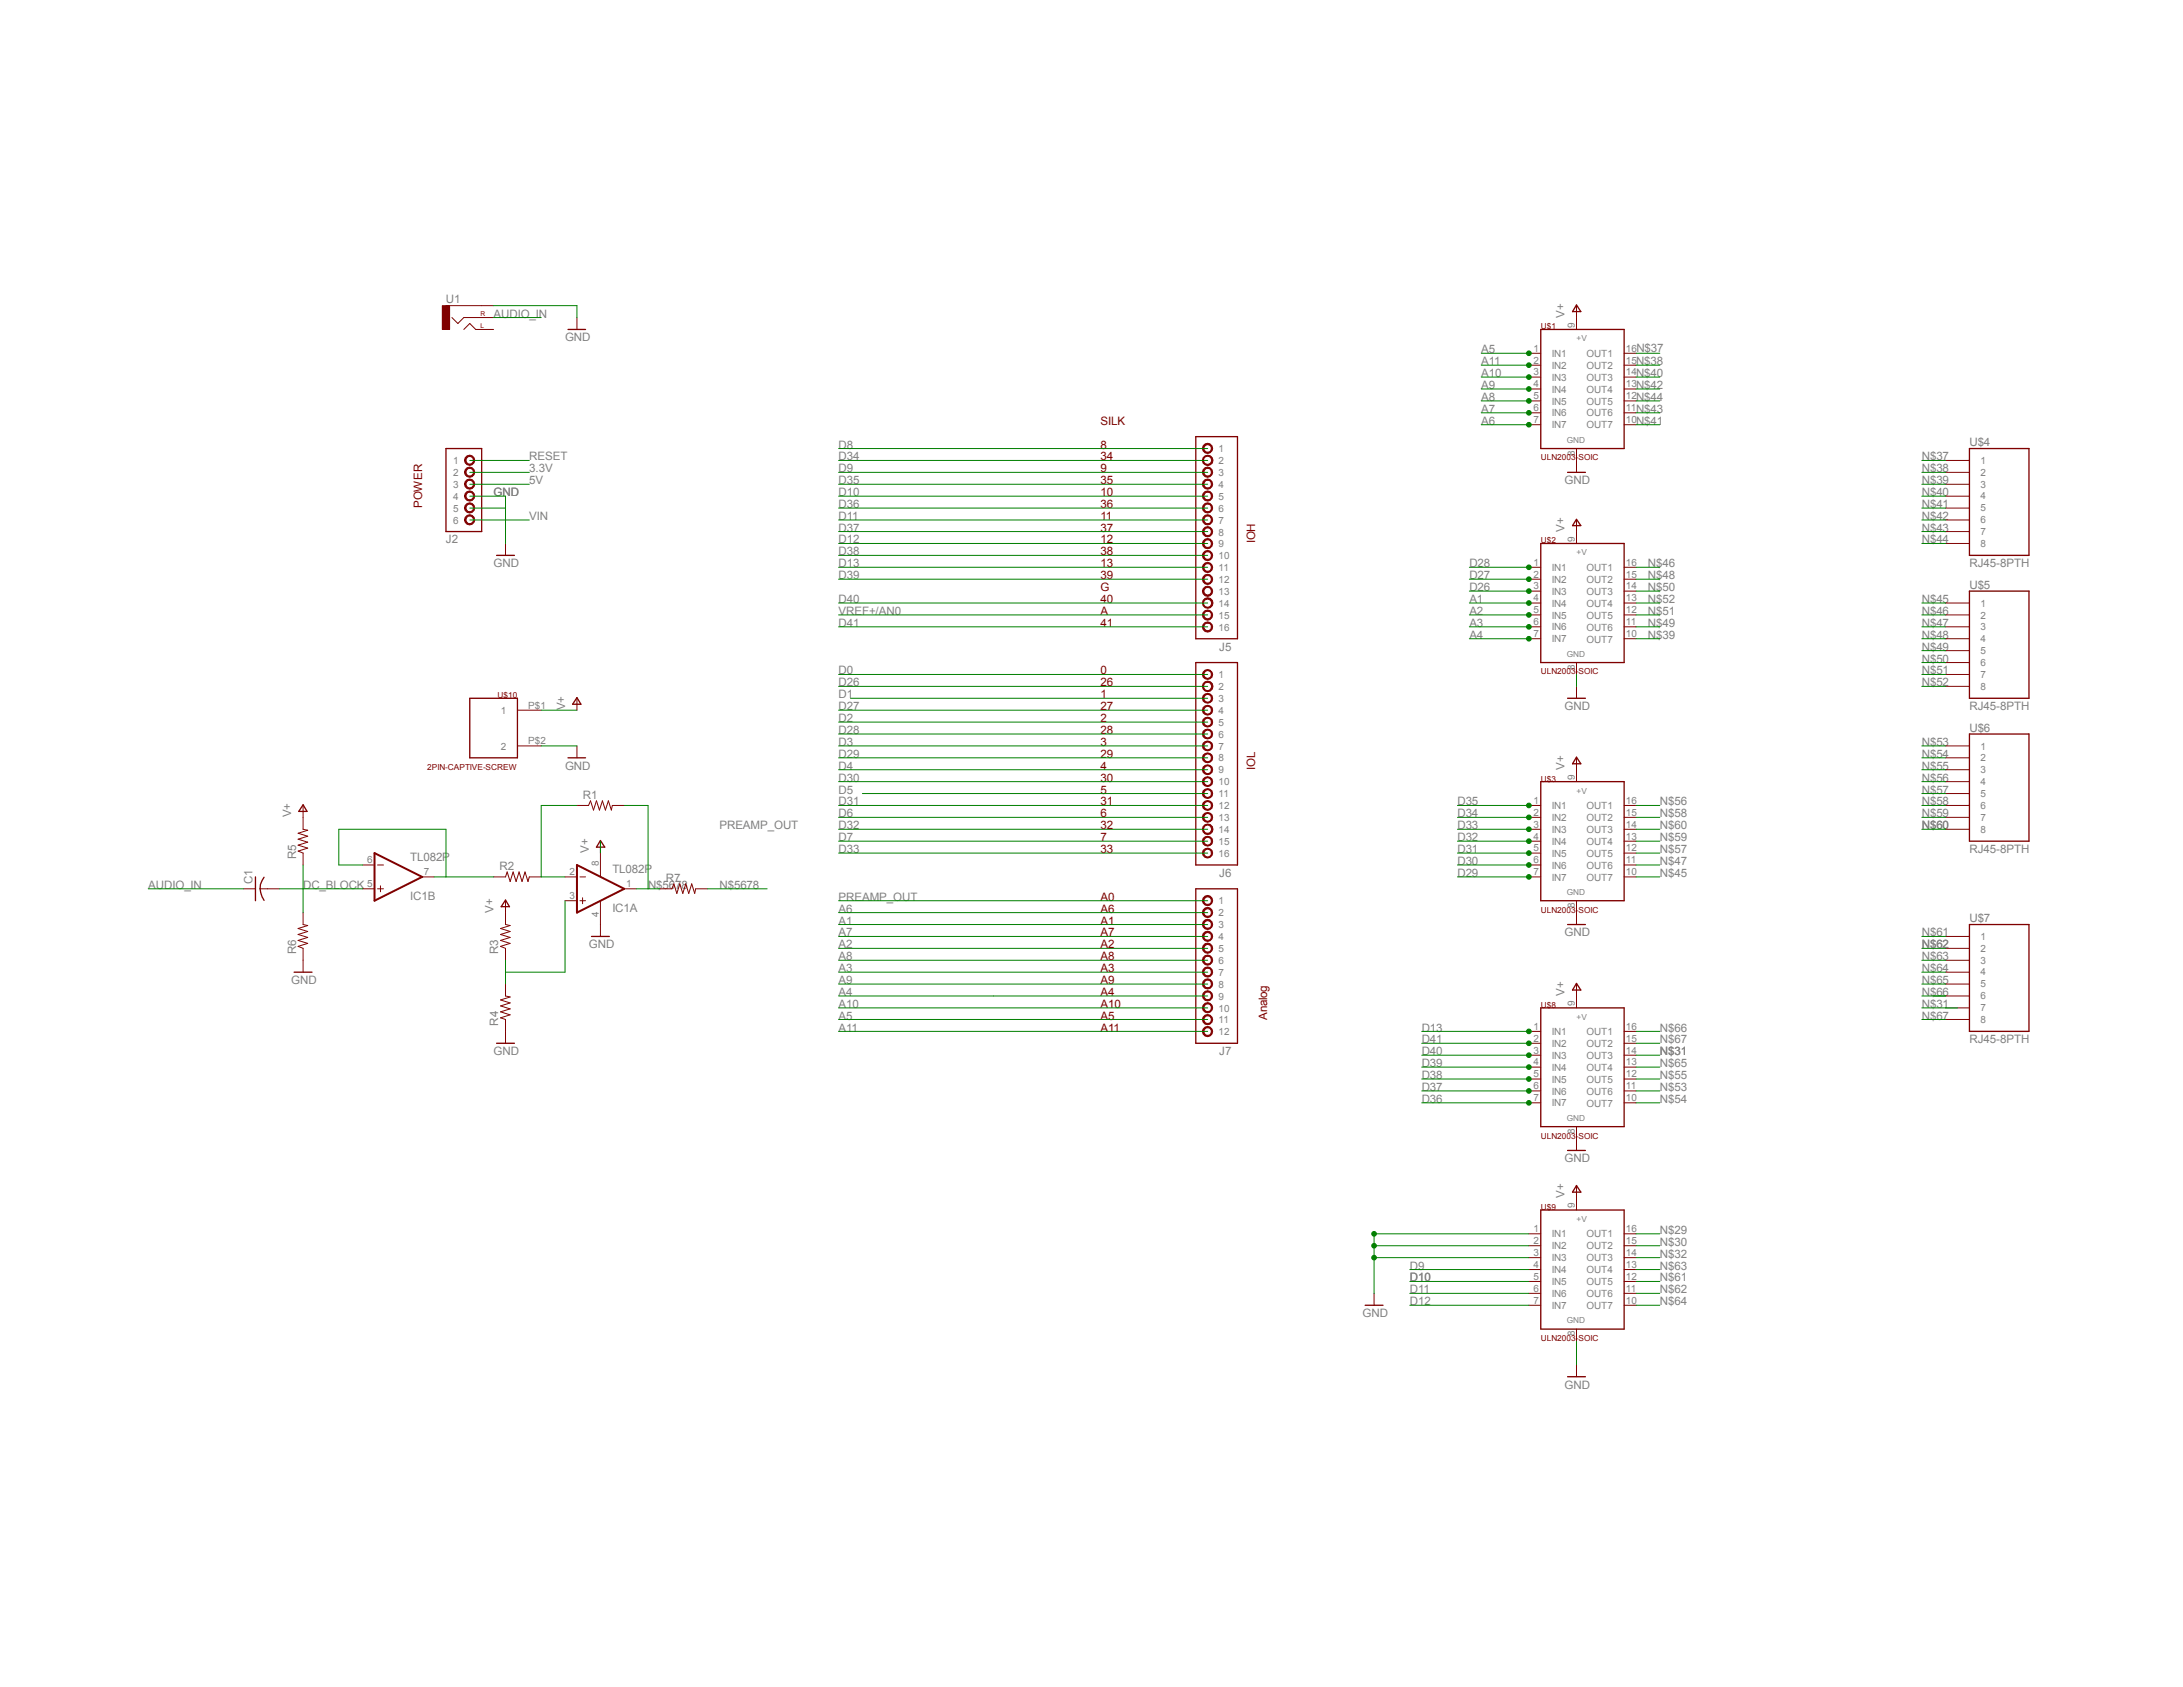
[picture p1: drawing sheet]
<svg xmlns="http://www.w3.org/2000/svg" width="279mm" height="216mm" viewBox="0 0 279 216" stroke-linecap="round" stroke-linejoin="round" font-family="sans-serif">
<defs><g id="words">
<g font-size="1.5" fill="#808080">
<text x="57.1" y="38.8">U1</text>
<text x="63.2" y="40.6">AUDIO_IN</text>
<text x="200.3" y="40.6" transform="rotate(-90 200.3 40.6)">V+</text>
<text x="72.3" y="43.7">GND</text>
<text x="189.6" y="45.2">A5</text>
<text x="189.6" y="46.7">A11</text>
<text x="209.4" y="46.7">N$38</text>
<text x="209.4" y="45">N$37</text>
<text x="189.6" y="52.8">A7</text>
<text x="189.6" y="51.3">A8</text>
<text x="189.6" y="48.3">A10</text>
<text x="189.6" y="49.8">A9</text>
<text x="209.4" y="48.3">N$40</text>
<text x="209.4" y="49.8">N$42</text>
<text x="209.4" y="52.8">N$43</text>
<text x="209.4" y="51.3">N$44</text>
<text x="67.7" y="58.9">RESET</text>
<text x="107.3" y="57.4">D8</text>
<text x="107.3" y="58.9">D34</text>
<text x="189.6" y="54.4">A6</text>
<text x="209.4" y="54.4">N$41</text>
<text x="246" y="58.9">N$37</text>
<text x="252.1" y="57.1">U$4</text>
<text x="63.2" y="63.5">GND</text>
<text x="67.7" y="62">5V</text>
<text x="67.7" y="60.5">3.3V</text>
<text x="107.3" y="63.5">D10</text>
<text x="107.3" y="60.5">D9</text>
<text x="107.3" y="62">D35</text>
<text x="107.3" y="65">D36</text>
<text x="200.3" y="62">GND</text>
<text x="246" y="60.5">N$38</text>
<text x="246" y="62">N$39</text>
<text x="246" y="63.5">N$40</text>
<text x="246" y="65">N$41</text>
<text x="57.1" y="69.6">J2</text>
<text x="67.7" y="66.5">VIN</text>
<text x="107.3" y="69.6">D12</text>
<text x="107.3" y="66.5">D11</text>
<text x="107.3" y="68.1">D37</text>
<text x="107.3" y="71.1">D38</text>
<text x="200.3" y="68.1" transform="rotate(-90 200.3 68.1)">V+</text>
<text x="246" y="66.5">N$42</text>
<text x="246" y="68.1">N$43</text>
<text x="246" y="69.6">N$44</text>
<text x="63.2" y="72.6">GND</text>
<text x="107.3" y="72.6">D13</text>
<text x="107.3" y="77.2">D40</text>
<text x="107.3" y="74.1">D39</text>
<text x="188.1" y="75.6">D26</text>
<text x="188.1" y="74.1">D27</text>
<text x="188.1" y="72.6">D28</text>
<text x="188.1" y="77.2">A1</text>
<text x="210.9" y="72.6">N$46</text>
<text x="210.9" y="74.1">N$48</text>
<text x="210.9" y="75.6">N$50</text>
<text x="210.9" y="77.2">N$52</text>
<text x="246" y="77.2">N$45</text>
<text x="252.1" y="72.6">RJ45-8PTH</text>
<text x="252.1" y="75.4">U$5</text>
<text x="107.3" y="78.7">VREF+/AN0</text>
<text x="107.3" y="80.2">D41</text>
<text x="156.1" y="83.3">J5</text>
<text x="188.1" y="78.7">A2</text>
<text x="188.1" y="80.2">A3</text>
<text x="188.1" y="81.7">A4</text>
<text x="210.9" y="81.7">N$39</text>
<text x="210.9" y="80.2">N$49</text>
<text x="210.9" y="78.7">N$51</text>
<text x="246" y="78.7">N$46</text>
<text x="246" y="80.2">N$47</text>
<text x="246" y="81.7">N$48</text>
<text x="246" y="83.3">N$49</text>
<text x="107.3" y="86.3">D0</text>
<text x="107.3" y="89.4">D1</text>
<text x="107.3" y="87.8">D26</text>
<text x="246" y="84.8">N$50</text>
<text x="246" y="86.3">N$51</text>
<text x="246" y="87.8">N$52</text>
<text x="72.3" y="90.9" transform="rotate(-90 72.3 90.9)">V+</text>
<text x="107.3" y="95.5">D3</text>
<text x="107.3" y="92.4">D2</text>
<text x="107.3" y="90.9">D27</text>
<text x="107.3" y="93.9">D28</text>
<text x="200.3" y="90.9">GND</text>
<text x="246" y="95.5">N$53</text>
<text x="252.1" y="90.9">RJ45-8PTH</text>
<text x="252.1" y="93.6">U$6</text>
<text x="72.3" y="98.5">GND</text>
<text x="107.3" y="101.6">D5</text>
<text x="107.3" y="97">D29</text>
<text x="107.3" y="100">D30</text>
<text x="107.3" y="98.5">D4</text>
<text x="200.3" y="98.5" transform="rotate(-90 200.3 98.5)">V+</text>
<text x="246" y="97">N$54</text>
<text x="246" y="98.5">N$55</text>
<text x="246" y="100">N$56</text>
<text x="246" y="101.6">N$57</text>
<text x="37.3" y="104.6" transform="rotate(-90 37.3 104.6)">V+</text>
<text x="74.6" y="102.2">R1</text>
<text x="92.1" y="106.1">PREAMP_OUT</text>
<text x="107.3" y="104.6">D6</text>
<text x="107.3" y="107.7">D7</text>
<text x="107.3" y="103.1">D31</text>
<text x="107.3" y="106.1">D32</text>
<text x="186.5" y="104.6">D34</text>
<text x="186.5" y="103.1">D35</text>
<text x="186.5" y="107.7">D32</text>
<text x="186.5" y="106.1">D33</text>
<text x="212.4" y="103.1">N$56</text>
<text x="212.4" y="104.6">N$58</text>
<text x="212.4" y="107.7">N$59</text>
<text x="212.4" y="106.1">N$60</text>
<text x="246" y="103.1">N$58</text>
<text x="246" y="104.6">N$59</text>
<text x="246" y="106.1">N$60</text>
<text x="19" y="113.7">AUDIO_IN</text>
<text x="32.3" y="113.1" transform="rotate(-90 32.3 113.1)">C1</text>
<text x="37.9" y="109.9" transform="rotate(-90 37.9 109.9)">R5</text>
<text x="38.8" y="113.7">DC_BLOCK</text>
<text x="52.5" y="110.2">TL082P</text>
<text x="63.9" y="111.3">R2</text>
<text x="75.4" y="109.2" transform="rotate(-90 75.4 109.2)">V+</text>
<text x="78.4" y="111.8">TL082P</text>
<text x="82.9" y="113.7">N$5678</text>
<text x="85.2" y="112.9">R7</text>
<text x="92.1" y="113.7">N$5678</text>
<text x="107.3" y="109.2">D33</text>
<text x="156.1" y="112.2">J6</text>
<text x="186.5" y="112.2">D29</text>
<text x="186.5" y="110.7">D30</text>
<text x="186.5" y="109.2">D31</text>
<text x="212.4" y="112.2">N$45</text>
<text x="212.4" y="110.7">N$47</text>
<text x="212.4" y="109.2">N$57</text>
<text x="252.1" y="109.2">RJ45-8PTH</text>
<text x="52.5" y="115.2">IC1B</text>
<text x="63.2" y="116.8" transform="rotate(-90 63.2 116.8)">V+</text>
<text x="78.4" y="116.7">IC1A</text>
<text x="107.3" y="115.3">PREAMP_OUT</text>
<text x="107.3" y="118.3">A1</text>
<text x="107.3" y="119.8">A7</text>
<text x="107.3" y="116.8">A6</text>
<text x="200.3" y="119.8">GND</text>
<text x="246" y="119.8">N$61</text>
<text x="252.1" y="118">U$7</text>
<text x="37.3" y="125.9">GND</text>
<text x="37.9" y="122.1" transform="rotate(-90 37.9 122.1)">R6</text>
<text x="63.8" y="122.1" transform="rotate(-90 63.8 122.1)">R3</text>
<text x="75.4" y="121.4">GND</text>
<text x="107.3" y="121.4">A2</text>
<text x="107.3" y="122.9">A8</text>
<text x="107.3" y="124.4">A3</text>
<text x="107.3" y="125.9">A9</text>
<text x="246" y="121.4">N$62</text>
<text x="246" y="122.9">N$63</text>
<text x="246" y="124.4">N$64</text>
<text x="246" y="125.9">N$65</text>
<text x="63.8" y="131.3" transform="rotate(-90 63.8 131.3)">R4</text>
<text x="107.3" y="130.5">A5</text>
<text x="107.3" y="127.5">A4</text>
<text x="107.3" y="129">A10</text>
<text x="200.3" y="127.5" transform="rotate(-90 200.3 127.5)">V+</text>
<text x="246" y="129">N$31</text>
<text x="246" y="127.5">N$66</text>
<text x="246" y="130.5">N$67</text>
<text x="63.2" y="135">GND</text>
<text x="107.3" y="132">A11</text>
<text x="156.1" y="135">J7</text>
<text x="182" y="132">D13</text>
<text x="182" y="135">D40</text>
<text x="182" y="136.6">D39</text>
<text x="182" y="133.5">D41</text>
<text x="212.4" y="135">N$31</text>
<text x="212.4" y="136.6">N$65</text>
<text x="212.4" y="132">N$66</text>
<text x="212.4" y="133.5">N$67</text>
<text x="252.1" y="133.5">RJ45-8PTH</text>
<text x="182" y="141.1">D36</text>
<text x="182" y="139.6">D37</text>
<text x="182" y="138.1">D38</text>
<text x="212.4" y="139.6">N$53</text>
<text x="212.4" y="141.1">N$54</text>
<text x="212.4" y="138.1">N$55</text>
<text x="200.3" y="148.8">GND</text>
<text x="200.3" y="153.3" transform="rotate(-90 200.3 153.3)">V+</text>
<text x="212.4" y="157.9">N$29</text>
<text x="212.4" y="159.4">N$30</text>
<text x="212.4" y="161">N$32</text>
<text x="180.4" y="167">D12</text>
<text x="180.4" y="165.5">D11</text>
<text x="180.4" y="164">D10</text>
<text x="180.4" y="162.5">D9</text>
<text x="212.4" y="164">N$61</text>
<text x="212.4" y="165.5">N$62</text>
<text x="212.4" y="162.5">N$63</text>
<text x="212.4" y="167">N$64</text>
<text x="174.4" y="168.6">GND</text>
<text x="200.3" y="177.7">GND</text>
</g>
<g font-size="1.5" fill="#800000">
<text x="140.9" y="57.4">8</text>
<text x="140.9" y="58.9">34</text>
<text x="140.9" y="54.4">SILK</text>
<text x="54" y="65" transform="rotate(-90 54 65)">POWER</text>
<text x="140.9" y="60.5">9</text>
<text x="140.9" y="63.5">10</text>
<text x="140.9" y="62">35</text>
<text x="140.9" y="65">36</text>
<text x="140.9" y="66.5">11</text>
<text x="140.9" y="69.6">12</text>
<text x="140.9" y="68.1">37</text>
<text x="140.9" y="71.1">38</text>
<text x="160.7" y="69.6" transform="rotate(-90 160.7 69.6)">IOH</text>
<text x="140.9" y="72.6">13</text>
<text x="140.9" y="74.1">39</text>
<text x="140.9" y="77.2">40</text>
<text x="140.9" y="75.7">G</text>
<text x="140.9" y="80.2">41</text>
<text x="140.9" y="78.7">A</text>
<text x="140.9" y="86.3">0</text>
<text x="140.9" y="89.4">1</text>
<text x="140.9" y="87.8">26</text>
<text x="140.9" y="95.5">3</text>
<text x="140.9" y="92.4">2</text>
<text x="140.9" y="90.9">27</text>
<text x="140.9" y="93.9">28</text>
<text x="140.9" y="98.5">4</text>
<text x="140.9" y="101.6">5</text>
<text x="140.9" y="97">29</text>
<text x="140.9" y="100">30</text>
<text x="160.7" y="98.5" transform="rotate(-90 160.7 98.5)">IOL</text>
<text x="140.9" y="104.6">6</text>
<text x="140.9" y="107.7">7</text>
<text x="140.9" y="103.1">31</text>
<text x="140.9" y="106.1">32</text>
<text x="140.9" y="109.2">33</text>
<text x="140.9" y="115.3">A0</text>
<text x="140.9" y="118.3">A1</text>
<text x="140.9" y="116.8">A6</text>
<text x="140.9" y="119.8">A7</text>
<text x="140.9" y="121.4">A2</text>
<text x="140.9" y="124.4">A3</text>
<text x="140.9" y="122.9">A8</text>
<text x="140.9" y="125.9">A9</text>
<text x="140.9" y="127.5">A4</text>
<text x="140.9" y="130.5">A5</text>
<text x="140.9" y="129">A10</text>
<text x="162.2" y="130.5" transform="rotate(-90 162.2 130.5)">Analog</text>
<text x="140.9" y="132">A11</text>
</g>
<g font-size="1.3" fill="#808080">
<text x="201.6" y="42" transform="rotate(-90 201.6 42)">9</text>
<text x="196.3" y="45">1</text>
<text x="196.3" y="46.5">2</text>
<text x="198.6" y="45.7">IN1</text>
<text x="198.6" y="47.2">IN2</text>
<text x="203" y="45.7">OUT1</text>
<text x="203" y="47.2">OUT2</text>
<text x="208.1" y="45">16</text>
<text x="208.1" y="46.5">15</text>
<text x="196.3" y="48">3</text>
<text x="196.3" y="49.6">4</text>
<text x="196.3" y="51.1">5</text>
<text x="196.3" y="52.6">6</text>
<text x="198.6" y="48.7">IN3</text>
<text x="198.6" y="50.2">IN4</text>
<text x="198.6" y="51.8">IN5</text>
<text x="198.6" y="53.3">IN6</text>
<text x="203" y="48.7">OUT3</text>
<text x="203" y="50.2">OUT4</text>
<text x="203" y="51.8">OUT5</text>
<text x="203" y="53.3">OUT6</text>
<text x="208.1" y="48">14</text>
<text x="208.1" y="49.6">13</text>
<text x="208.1" y="51.1">12</text>
<text x="208.1" y="52.6">11</text>
<text x="58" y="59.4">1</text>
<text x="156" y="57.9">1</text>
<text x="156" y="59.4">2</text>
<text x="196.3" y="54.1">7</text>
<text x="198.6" y="54.8">IN7</text>
<text x="201.6" y="58.3" transform="rotate(-90 201.6 58.3)">8</text>
<text x="203" y="54.8">OUT7</text>
<text x="208.1" y="54.1">10</text>
<text x="253.5" y="59.3">1</text>
<text x="58" y="60.9">2</text>
<text x="58" y="62.4">3</text>
<text x="58" y="64">4</text>
<text x="58" y="65.5">5</text>
<text x="156" y="60.9">3</text>
<text x="156" y="62.4">4</text>
<text x="156" y="64">5</text>
<text x="156" y="65.5">6</text>
<text x="253.5" y="60.9">2</text>
<text x="253.5" y="62.4">3</text>
<text x="253.5" y="63.9">4</text>
<text x="253.5" y="65.4">5</text>
<text x="58" y="67">6</text>
<text x="156" y="67">7</text>
<text x="156" y="68.5">8</text>
<text x="156" y="70.1">9</text>
<text x="156" y="71.6">10</text>
<text x="201.6" y="69.3" transform="rotate(-90 201.6 69.3)">9</text>
<text x="253.5" y="70">8</text>
<text x="253.5" y="68.5">7</text>
<text x="253.5" y="67">6</text>
<text x="156" y="73.1">11</text>
<text x="156" y="74.6">12</text>
<text x="156" y="76.2">13</text>
<text x="156" y="77.7">14</text>
<text x="196.3" y="72.4">1</text>
<text x="196.3" y="73.9">2</text>
<text x="196.3" y="75.4">3</text>
<text x="196.3" y="77">4</text>
<text x="198.6" y="73.1">IN1</text>
<text x="198.6" y="74.6">IN2</text>
<text x="198.6" y="76.1">IN3</text>
<text x="198.6" y="77.6">IN4</text>
<text x="203" y="73.1">OUT1</text>
<text x="203" y="74.6">OUT2</text>
<text x="203" y="76.2">OUT3</text>
<text x="203" y="77.7">OUT4</text>
<text x="208.1" y="72.4">16</text>
<text x="208.1" y="73.9">15</text>
<text x="208.1" y="75.4">14</text>
<text x="208.1" y="77">13</text>
<text x="253.5" y="77.6">1</text>
<text x="156" y="79.2">15</text>
<text x="156" y="80.7">16</text>
<text x="196.3" y="78.5">5</text>
<text x="196.3" y="80">6</text>
<text x="196.3" y="81.5">7</text>
<text x="198.6" y="79.2">IN5</text>
<text x="198.6" y="80.7">IN6</text>
<text x="198.6" y="82.2">IN7</text>
<text x="203" y="79.2">OUT5</text>
<text x="203" y="80.7">OUT6</text>
<text x="203" y="82.3">OUT7</text>
<text x="208.1" y="78.5">12</text>
<text x="208.1" y="80">11</text>
<text x="208.1" y="81.5">10</text>
<text x="253.5" y="79.2">2</text>
<text x="253.5" y="80.7">3</text>
<text x="253.5" y="82.2">4</text>
<text x="253.5" y="83.7">5</text>
<text x="156" y="86.8">1</text>
<text x="156" y="88.3">2</text>
<text x="156" y="89.8">3</text>
<text x="201.6" y="85.7" transform="rotate(-90 201.6 85.7)">8</text>
<text x="253.5" y="88.3">8</text>
<text x="253.5" y="86.8">7</text>
<text x="253.5" y="85.3">6</text>
<text x="64.1" y="91.4">1</text>
<text x="64.1" y="95.9">2</text>
<text x="67.6" y="90.7">P$1</text>
<text x="67.6" y="95.2">P$2</text>
<text x="156" y="91.4">4</text>
<text x="156" y="92.9">5</text>
<text x="156" y="94.4">6</text>
<text x="156" y="95.9">7</text>
<text x="253.5" y="95.9">1</text>
<text x="156" y="97.5">8</text>
<text x="156" y="99">9</text>
<text x="156" y="100.5">10</text>
<text x="201.6" y="99.8" transform="rotate(-90 201.6 99.8)">9</text>
<text x="253.5" y="97.4">2</text>
<text x="253.5" y="99">3</text>
<text x="253.5" y="100.5">4</text>
<text x="156" y="102">11</text>
<text x="156" y="103.5">12</text>
<text x="156" y="105.1">13</text>
<text x="156" y="106.6">14</text>
<text x="196.3" y="102.9">1</text>
<text x="196.3" y="104.4">2</text>
<text x="196.3" y="105.9">3</text>
<text x="196.3" y="107.4">4</text>
<text x="198.6" y="103.5">IN1</text>
<text x="198.6" y="105.1">IN2</text>
<text x="198.6" y="106.6">IN3</text>
<text x="203" y="103.5">OUT1</text>
<text x="203" y="105.1">OUT2</text>
<text x="203" y="106.6">OUT3</text>
<text x="208.1" y="102.9">16</text>
<text x="208.1" y="104.4">15</text>
<text x="208.1" y="105.9">14</text>
<text x="208.1" y="107.4">13</text>
<text x="253.5" y="106.6">8</text>
<text x="253.5" y="105.1">7</text>
<text x="253.5" y="103.5">6</text>
<text x="253.5" y="102">5</text>
<text x="47" y="110.5">6</text>
<text x="47" y="113.5">5</text>
<text x="54.2" y="112">7</text>
<text x="72.9" y="112">2</text>
<text x="76.6" y="110.8" transform="rotate(-90 76.6 110.8)">8</text>
<text x="80.2" y="113.5">1</text>
<text x="156" y="108.1">15</text>
<text x="156" y="109.6">16</text>
<text x="196.3" y="109">5</text>
<text x="196.3" y="110.5">6</text>
<text x="196.3" y="112">7</text>
<text x="198.6" y="108.1">IN4</text>
<text x="198.6" y="109.6">IN5</text>
<text x="198.6" y="111.2">IN6</text>
<text x="198.6" y="112.7">IN7</text>
<text x="203" y="108.1">OUT4</text>
<text x="203" y="109.6">OUT5</text>
<text x="203" y="111.2">OUT6</text>
<text x="203" y="112.7">OUT7</text>
<text x="208.1" y="109">12</text>
<text x="208.1" y="110.5">11</text>
<text x="208.1" y="112">10</text>
<text x="72.9" y="115.1">3</text>
<text x="76.6" y="117.4" transform="rotate(-90 76.6 117.4)">4</text>
<text x="156" y="115.7">1</text>
<text x="156" y="117.3">2</text>
<text x="156" y="118.8">3</text>
<text x="201.6" y="116.2" transform="rotate(-90 201.6 116.2)">8</text>
<text x="156" y="120.3">4</text>
<text x="156" y="121.8">5</text>
<text x="156" y="123.4">6</text>
<text x="156" y="124.9">7</text>
<text x="253.5" y="120.3">1</text>
<text x="253.5" y="121.8">2</text>
<text x="253.5" y="123.3">3</text>
<text x="253.5" y="124.8">4</text>
<text x="156" y="126.4">8</text>
<text x="156" y="127.9">9</text>
<text x="156" y="129.5">10</text>
<text x="156" y="131">11</text>
<text x="196.3" y="131.8">1</text>
<text x="201.6" y="128.8" transform="rotate(-90 201.6 128.8)">9</text>
<text x="208.1" y="131.8">16</text>
<text x="253.5" y="130.9">8</text>
<text x="253.5" y="129.4">7</text>
<text x="253.5" y="127.9">6</text>
<text x="253.5" y="126.4">5</text>
<text x="156" y="132.5">12</text>
<text x="196.3" y="133.3">2</text>
<text x="196.3" y="134.8">3</text>
<text x="196.3" y="136.4">4</text>
<text x="196.3" y="137.9">5</text>
<text x="198.6" y="132.5">IN1</text>
<text x="198.6" y="134">IN2</text>
<text x="198.6" y="135.5">IN3</text>
<text x="198.6" y="137">IN4</text>
<text x="203" y="132.5">OUT1</text>
<text x="203" y="134">OUT2</text>
<text x="203" y="135.6">OUT3</text>
<text x="203" y="137.1">OUT4</text>
<text x="208.1" y="133.3">15</text>
<text x="208.1" y="134.8">14</text>
<text x="208.1" y="136.4">13</text>
<text x="208.1" y="137.9">12</text>
<text x="196.3" y="139.4">6</text>
<text x="196.3" y="140.9">7</text>
<text x="198.6" y="138.6">IN5</text>
<text x="198.6" y="140.1">IN6</text>
<text x="198.6" y="141.6">IN7</text>
<text x="203" y="138.6">OUT5</text>
<text x="203" y="140.1">OUT6</text>
<text x="203" y="141.6">OUT7</text>
<text x="208.1" y="139.4">11</text>
<text x="208.1" y="140.9">10</text>
<text x="201.6" y="145.1" transform="rotate(-90 201.6 145.1)">8</text>
<text x="201.6" y="154.6" transform="rotate(-90 201.6 154.6)">9</text>
<text x="196.3" y="157.7">1</text>
<text x="196.3" y="159.2">2</text>
<text x="196.3" y="160.7">3</text>
<text x="198.6" y="158.4">IN1</text>
<text x="198.6" y="159.9">IN2</text>
<text x="198.6" y="161.4">IN3</text>
<text x="203" y="158.4">OUT1</text>
<text x="203" y="159.9">OUT2</text>
<text x="203" y="161.4">OUT3</text>
<text x="208.1" y="157.7">16</text>
<text x="208.1" y="159.2">15</text>
<text x="208.1" y="160.7">14</text>
<text x="196.3" y="162.3">4</text>
<text x="196.3" y="163.8">5</text>
<text x="196.3" y="165.3">6</text>
<text x="196.3" y="166.8">7</text>
<text x="198.6" y="162.9">IN4</text>
<text x="198.6" y="164.5">IN5</text>
<text x="198.6" y="166">IN6</text>
<text x="198.6" y="167.5">IN7</text>
<text x="203" y="162.9">OUT4</text>
<text x="203" y="164.5">OUT5</text>
<text x="203" y="166">OUT6</text>
<text x="203" y="167.5">OUT7</text>
<text x="208.1" y="162.3">13</text>
<text x="208.1" y="163.8">12</text>
<text x="208.1" y="165.3">11</text>
<text x="208.1" y="166.8">10</text>
<text x="201.6" y="171" transform="rotate(-90 201.6 171)">8</text>
</g>
<g font-size="1.1" fill="#800000">
<text x="197.2" y="42.2">U$1</text>
<text x="197.2" y="58.9">ULN2003-SOIC</text>
<text x="197.2" y="69.6">U$2</text>
<text x="63.7" y="89.4">U$10</text>
<text x="197.2" y="86.3">ULN2003-SOIC</text>
<text x="54.7" y="98.5">2PIN-CAPTIVE-SCREW</text>
<text x="197.2" y="100">U$3</text>
<text x="197.2" y="116.8">ULN2003-SOIC</text>
<text x="197.2" y="129">U$8</text>
<text x="197.2" y="145.7">ULN2003-SOIC</text>
<text x="197.2" y="154.9">U$9</text>
<text x="197.2" y="171.6">ULN2003-SOIC</text>
</g>
<g font-size="1.1" fill="#808080">
<text x="201.8" y="43.7">+V</text>
<text x="200.5" y="56.6">GND</text>
<text x="201.8" y="71.1">+V</text>
<text x="200.5" y="84">GND</text>
<text x="201.8" y="101.6">+V</text>
<text x="200.5" y="114.5">GND</text>
<text x="201.8" y="130.5">+V</text>
<text x="200.5" y="143.4">GND</text>
<text x="201.8" y="156.4">+V</text>
<text x="200.5" y="169.3">GND</text>
</g>
<g font-size=".8" fill="#800000">
<text x="61.5" y="42">L</text>
<text x="61.5" y="40.5">R</text>
</g>
</g></defs>
<path d="M153 55.9h5.4v25.8h-5.4z" fill="none" stroke="#800000" stroke-width=".17"/>
<path d="M154 57.1a.66 .66 0 0 1 1-.1 .66 .66 0 0 1-.2 1 .66 .66 0 0 1-.9-.6h.2a.5 .5 0 0 1 .5-.5 .5 .5 0 0 1 .4 .7 .5 .5 0 0 1-.7 .2l-.2-.4h-.2z" fill-rule="evenodd" fill="#800000"/>
<path d="M154 57.1a.66 .66 0 0 1 1-.1 .66 .66 0 0 1-.2 1 .66 .66 0 0 1-.9-.6h.2a.5 .5 0 0 1 .5-.5 .5 .5 0 0 1 .4 .7 .5 .5 0 0 1-.7 .2l-.2-.4h-.2z" fill="none" stroke="#800000" stroke-width=".13"/>
<path d="M154 58.6a.68 .68 0 0 1 1.1-.1 .68 .68 0 0 1-.3 1 .68 .68 0 0 1-.9-.6h.1a.53 .53 0 0 1 .5-.5 .53 .53 0 0 1 .6 .5 .53 .53 0 0 1-.5 .5h-.3l-.3-.5h-.1z" fill-rule="evenodd" fill="#800000"/>
<path d="M154 58.6a.68 .68 0 0 1 1.1-.1 .68 .68 0 0 1-.3 1 .68 .68 0 0 1-.9-.6h.1a.53 .53 0 0 1 .5-.5 .53 .53 0 0 1 .6 .5 .53 .53 0 0 1-.5 .5h-.3l-.3-.5h-.1z" fill="none" stroke="#800000" stroke-width=".13"/>
<path d="M154 60.1a.66 .66 0 0 1 1-.1 .66 .66 0 0 1-.2 1 .66 .66 0 0 1-.9-.5h.2a.5 .5 0 0 1 .5-.5 .5 .5 0 0 1 .4 .6 .5 .5 0 0 1-.7 .3l-.2-.4h-.2z" fill-rule="evenodd" fill="#800000"/>
<path d="M154 60.1a.66 .66 0 0 1 1-.1 .66 .66 0 0 1-.2 1 .66 .66 0 0 1-.9-.5h.2a.5 .5 0 0 1 .5-.5 .5 .5 0 0 1 .4 .6 .5 .5 0 0 1-.7 .3l-.2-.4h-.2z" fill="none" stroke="#800000" stroke-width=".13"/>
<path d="M154.2 61.4a.65 .65 0 0 1 1 .3 .65 .65 0 0 1-.5 .9 .65 .65 0 0 1-.8-.6h.2a.5 .5 0 0 1 .5-.5 .5 .5 0 0 1 .4 .6 .5 .5 0 0 1-.7 .3l-.2-.4h-.2l.1-.4z" fill-rule="evenodd" fill="#800000"/>
<path d="M154.2 61.4a.65 .65 0 0 1 1 .3 .65 .65 0 0 1-.5 .9 .65 .65 0 0 1-.8-.6h.2a.5 .5 0 0 1 .5-.5 .5 .5 0 0 1 .4 .6 .5 .5 0 0 1-.7 .3l-.2-.4h-.2l.1-.4z" fill="none" stroke="#800000" stroke-width=".13"/>
<path d="M154 63.2a.66 .66 0 0 1 1-.1 .66 .66 0 0 1-.2 1 .66 .66 0 0 1-.9-.6h.2a.5 .5 0 0 1 .5-.5 .5 .5 0 0 1 .4 .7 .5 .5 0 0 1-.7 .2l-.2-.4h-.2z" fill-rule="evenodd" fill="#800000"/>
<path d="M154 63.2a.66 .66 0 0 1 1-.1 .66 .66 0 0 1-.2 1 .66 .66 0 0 1-.9-.6h.2a.5 .5 0 0 1 .5-.5 .5 .5 0 0 1 .4 .7 .5 .5 0 0 1-.7 .2l-.2-.4h-.2z" fill="none" stroke="#800000" stroke-width=".13"/>
<path d="M154 64.7a.66 .66 0 0 1 1-.1 .66 .66 0 0 1-.2 1 .66 .66 0 0 1-.9-.6h.2a.5 .5 0 0 1 .5-.5 .5 .5 0 0 1 .4 .7 .5 .5 0 0 1-.7 .2l-.2-.4h-.2z" fill-rule="evenodd" fill="#800000"/>
<path d="M154 64.7a.66 .66 0 0 1 1-.1 .66 .66 0 0 1-.2 1 .66 .66 0 0 1-.9-.6h.2a.5 .5 0 0 1 .5-.5 .5 .5 0 0 1 .4 .7 .5 .5 0 0 1-.7 .2l-.2-.4h-.2z" fill="none" stroke="#800000" stroke-width=".13"/>
<path d="M154 66.2a.66 .66 0 0 1 1-.1 .66 .66 0 0 1-.2 1 .66 .66 0 0 1-.9-.6h.2a.5 .5 0 0 1 .5-.5 .5 .5 0 0 1 .4 .7 .5 .5 0 0 1-.7 .3l-.2-.5h-.2z" fill-rule="evenodd" fill="#800000"/>
<path d="M154 66.2a.66 .66 0 0 1 1-.1 .66 .66 0 0 1-.2 1 .66 .66 0 0 1-.9-.6h.2a.5 .5 0 0 1 .5-.5 .5 .5 0 0 1 .4 .7 .5 .5 0 0 1-.7 .3l-.2-.5h-.2z" fill="none" stroke="#800000" stroke-width=".13"/>
<path d="M154 67.7a.66 .66 0 0 1 1.1-.1 .66 .66 0 0 1-.3 1.1 .66 .66 0 0 1-.9-.7h.2a.5 .5 0 0 1 .6-.4 .5 .5 0 0 1 .3 .6 .5 .5 0 0 1-.7 .3l-.2-.5h-.2z" fill-rule="evenodd" fill="#800000"/>
<path d="M154 67.7a.66 .66 0 0 1 1.1-.1 .66 .66 0 0 1-.3 1.1 .66 .66 0 0 1-.9-.7h.2a.5 .5 0 0 1 .6-.4 .5 .5 0 0 1 .3 .6 .5 .5 0 0 1-.7 .3l-.2-.5h-.2z" fill="none" stroke="#800000" stroke-width=".13"/>
<path d="M154.2 69a.65 .65 0 0 1 1 .4 .65 .65 0 0 1-.6 .8 .65 .65 0 0 1-.7-.6h.2a.5 .5 0 0 1 .6-.5 .5 .5 0 0 1 .3 .7 .5 .5 0 0 1-.7 .2l-.2-.4h-.2l.1-.3z" fill-rule="evenodd" fill="#800000"/>
<path d="M154.2 69a.65 .65 0 0 1 1 .4 .65 .65 0 0 1-.6 .8 .65 .65 0 0 1-.7-.6h.2a.5 .5 0 0 1 .6-.5 .5 .5 0 0 1 .3 .7 .5 .5 0 0 1-.7 .2l-.2-.4h-.2l.1-.3z" fill="none" stroke="#800000" stroke-width=".13"/>
<path d="M154 70.8a.66 .66 0 0 1 1.1-.1 .66 .66 0 0 1-.3 1 .66 .66 0 0 1-.9-.6h.2a.5 .5 0 0 1 .6-.5 .5 .5 0 0 1 .3 .7 .5 .5 0 0 1-.7 .2l-.2-.4h-.2z" fill-rule="evenodd" fill="#800000"/>
<path d="M154 70.8a.66 .66 0 0 1 1.1-.1 .66 .66 0 0 1-.3 1 .66 .66 0 0 1-.9-.6h.2a.5 .5 0 0 1 .6-.5 .5 .5 0 0 1 .3 .7 .5 .5 0 0 1-.7 .2l-.2-.4h-.2z" fill="none" stroke="#800000" stroke-width=".13"/>
<path d="M154 72.3a.66 .66 0 0 1 1.1-.1 .66 .66 0 0 1-.3 1.1 .66 .66 0 0 1-.9-.7h.2a.5 .5 0 0 1 .6-.5 .5 .5 0 0 1 .3 .7 .5 .5 0 0 1-.7 .3l-.2-.5h-.2z" fill-rule="evenodd" fill="#800000"/>
<path d="M154 72.3a.66 .66 0 0 1 1.1-.1 .66 .66 0 0 1-.3 1.1 .66 .66 0 0 1-.9-.7h.2a.5 .5 0 0 1 .6-.5 .5 .5 0 0 1 .3 .7 .5 .5 0 0 1-.7 .3l-.2-.5h-.2z" fill="none" stroke="#800000" stroke-width=".13"/>
<path d="M154 73.8a.66 .66 0 0 1 1.1-.1 .66 .66 0 0 1-.3 1.1 .66 .66 0 0 1-.9-.7h.2a.5 .5 0 0 1 .6-.4 .5 .5 0 0 1 .3 .6 .5 .5 0 0 1-.7 .3l-.2-.5h-.2z" fill-rule="evenodd" fill="#800000"/>
<path d="M154 73.8a.66 .66 0 0 1 1.1-.1 .66 .66 0 0 1-.3 1.1 .66 .66 0 0 1-.9-.7h.2a.5 .5 0 0 1 .6-.4 .5 .5 0 0 1 .3 .6 .5 .5 0 0 1-.7 .3l-.2-.5h-.2z" fill="none" stroke="#800000" stroke-width=".13"/>
<path d="M154 75.4a.66 .66 0 0 1 1.1-.1 .66 .66 0 0 1-.3 1 .66 .66 0 0 1-.9-.7h.2a.49 .49 0 0 1 .5-.4 .49 .49 0 0 1 .4 .6 .49 .49 0 0 1-.7 .3l-.2-.5h-.2z" fill-rule="evenodd" fill="#800000"/>
<path d="M154 75.4a.66 .66 0 0 1 1.1-.1 .66 .66 0 0 1-.3 1 .66 .66 0 0 1-.9-.7h.2a.49 .49 0 0 1 .5-.4 .49 .49 0 0 1 .4 .6 .49 .49 0 0 1-.7 .3l-.2-.5h-.2z" fill="none" stroke="#800000" stroke-width=".13"/>
<path d="M154 76.8a.68 .68 0 0 1 1.1-.1 .68 .68 0 0 1-.3 1.1 .68 .68 0 0 1-.9-.6h.1a.53 .53 0 0 1 .6-.5 .53 .53 0 0 1 .5 .5 .53 .53 0 0 1-.5 .5l-.3-.1-.2-.1-.1-.3h-.1z" fill-rule="evenodd" fill="#800000"/>
<path d="M154 76.8a.68 .68 0 0 1 1.1-.1 .68 .68 0 0 1-.3 1.1 .68 .68 0 0 1-.9-.6h.1a.53 .53 0 0 1 .6-.5 .53 .53 0 0 1 .5 .5 .53 .53 0 0 1-.5 .5l-.3-.1-.2-.1-.1-.3h-.1z" fill="none" stroke="#800000" stroke-width=".13"/>
<path d="M154 78.4a.66 .66 0 0 1 1.1-.1 .66 .66 0 0 1-.3 1 .66 .66 0 0 1-.9-.6h.2a.49 .49 0 0 1 .6-.5 .49 .49 0 0 1 .3 .8 .49 .49 0 0 1-.9 0v-.3h-.2z" fill-rule="evenodd" fill="#800000"/>
<path d="M154 78.4a.66 .66 0 0 1 1.1-.1 .66 .66 0 0 1-.3 1 .66 .66 0 0 1-.9-.6h.2a.49 .49 0 0 1 .6-.5 .49 .49 0 0 1 .3 .8 .49 .49 0 0 1-.9 0v-.3h-.2z" fill="none" stroke="#800000" stroke-width=".13"/>
<path d="M154.2 79.7a.65 .65 0 0 1 1 .3 .65 .65 0 0 1-.6 .9 .65 .65 0 0 1-.7-.7h.2a.49 .49 0 0 1 .6-.5 .49 .49 0 0 1 .3 .8 .49 .49 0 0 1-.9 0v-.3h-.2l.1-.3z" fill-rule="evenodd" fill="#800000"/>
<path d="M154.2 79.7a.65 .65 0 0 1 1 .3 .65 .65 0 0 1-.6 .9 .65 .65 0 0 1-.7-.7h.2a.49 .49 0 0 1 .6-.5 .49 .49 0 0 1 .3 .8 .49 .49 0 0 1-.9 0v-.3h-.2l.1-.3z" fill="none" stroke="#800000" stroke-width=".13"/>
<path d="M153 84.8h5.4v25.9h-5.4z" fill="none" stroke="#800000" stroke-width=".17"/>
<path d="M154 86a.66 .66 0 0 1 1.1-.1 .66 .66 0 0 1-.3 1.1 .66 .66 0 0 1-.9-.7h.2a.49 .49 0 0 1 .6-.5 .49 .49 0 0 1 .3 .8 .49 .49 0 0 1-.9 0v-.3h-.2z" fill-rule="evenodd" fill="#800000"/>
<path d="M154 86a.66 .66 0 0 1 1.1-.1 .66 .66 0 0 1-.3 1.1 .66 .66 0 0 1-.9-.7h.2a.49 .49 0 0 1 .6-.5 .49 .49 0 0 1 .3 .8 .49 .49 0 0 1-.9 0v-.3h-.2z" fill="none" stroke="#800000" stroke-width=".13"/>
<path d="M154 87.5a.68 .68 0 0 1 1.1-.1 .68 .68 0 0 1-.3 1.1 .68 .68 0 0 1-.9-.7h.1a.52 .52 0 0 1 .7-.5 .52 .52 0 0 1 .3 .7 .52 .52 0 0 1-.7 .3l-.3-.5h-.1z" fill-rule="evenodd" fill="#800000"/>
<path d="M154 87.5a.68 .68 0 0 1 1.1-.1 .68 .68 0 0 1-.3 1.1 .68 .68 0 0 1-.9-.7h.1a.52 .52 0 0 1 .7-.5 .52 .52 0 0 1 .3 .7 .52 .52 0 0 1-.7 .3l-.3-.5h-.1z" fill="none" stroke="#800000" stroke-width=".13"/>
<path d="M154 89a.66 .66 0 0 1 1-.1 .66 .66 0 0 1-.2 1.1 .66 .66 0 0 1-.9-.6h.2a.49 .49 0 0 1 .6-.5 .49 .49 0 0 1 .3 .7 .49 .49 0 0 1-.9 0v-.2h-.2z" fill-rule="evenodd" fill="#800000"/>
<path d="M154 89a.66 .66 0 0 1 1-.1 .66 .66 0 0 1-.2 1.1 .66 .66 0 0 1-.9-.6h.2a.49 .49 0 0 1 .6-.5 .49 .49 0 0 1 .3 .7 .49 .49 0 0 1-.9 0v-.2h-.2z" fill="none" stroke="#800000" stroke-width=".13"/>
<path d="M154 90.6a.66 .66 0 0 1 1-.2 .66 .66 0 0 1-.2 1.1 .66 .66 0 0 1-.9-.6h.2a.49 .49 0 0 1 .6-.5 .49 .49 0 0 1 .3 .8 .49 .49 0 0 1-.9-.1v-.2h-.2z" fill-rule="evenodd" fill="#800000"/>
<path d="M154 90.6a.66 .66 0 0 1 1-.2 .66 .66 0 0 1-.2 1.1 .66 .66 0 0 1-.9-.6h.2a.49 .49 0 0 1 .6-.5 .49 .49 0 0 1 .3 .8 .49 .49 0 0 1-.9-.1v-.2h-.2z" fill="none" stroke="#800000" stroke-width=".13"/>
<path d="M154 92.1a.66 .66 0 0 1 1-.1 .66 .66 0 0 1-.2 1 .66 .66 0 0 1-.9-.6h.2a.49 .49 0 0 1 .6-.5 .49 .49 0 0 1 .3 .8 .49 .49 0 0 1-.9 0v-.3h-.2z" fill-rule="evenodd" fill="#800000"/>
<path d="M154 92.1a.66 .66 0 0 1 1-.1 .66 .66 0 0 1-.2 1 .66 .66 0 0 1-.9-.6h.2a.49 .49 0 0 1 .6-.5 .49 .49 0 0 1 .3 .8 .49 .49 0 0 1-.9 0v-.3h-.2z" fill="none" stroke="#800000" stroke-width=".13"/>
<path d="M154 93.6a.66 .66 0 0 1 1-.1 .66 .66 0 0 1-.2 1 .66 .66 0 0 1-.9-.6h.2a.49 .49 0 0 1 .6-.5 .49 .49 0 0 1 .3 .8 .49 .49 0 0 1-.9 0v-.3h-.2z" fill-rule="evenodd" fill="#800000"/>
<path d="M154 93.6a.66 .66 0 0 1 1-.1 .66 .66 0 0 1-.2 1 .66 .66 0 0 1-.9-.6h.2a.49 .49 0 0 1 .6-.5 .49 .49 0 0 1 .3 .8 .49 .49 0 0 1-.9 0v-.3h-.2z" fill="none" stroke="#800000" stroke-width=".13"/>
<path d="M154 95.1a.66 .66 0 0 1 1-.1 .66 .66 0 0 1-.2 1.1 .66 .66 0 0 1-.9-.6h.2a.49 .49 0 0 1 .6-.5 .49 .49 0 0 1 .3 .7 .49 .49 0 0 1-.9 0v-.2h-.2z" fill-rule="evenodd" fill="#800000"/>
<path d="M154 95.1a.66 .66 0 0 1 1-.1 .66 .66 0 0 1-.2 1.1 .66 .66 0 0 1-.9-.6h.2a.49 .49 0 0 1 .6-.5 .49 .49 0 0 1 .3 .7 .49 .49 0 0 1-.9 0v-.2h-.2z" fill="none" stroke="#800000" stroke-width=".13"/>
<path d="M154 96.6a.66 .66 0 0 1 1-.1 .66 .66 0 0 1-.2 1.1 .66 .66 0 0 1-.9-.6h.2a.49 .49 0 0 1 .6-.5 .49 .49 0 0 1 .3 .8 .49 .49 0 0 1-.9-.1v-.2h-.2z" fill-rule="evenodd" fill="#800000"/>
<path d="M154 96.6a.66 .66 0 0 1 1-.1 .66 .66 0 0 1-.2 1.1 .66 .66 0 0 1-.9-.6h.2a.49 .49 0 0 1 .6-.5 .49 .49 0 0 1 .3 .8 .49 .49 0 0 1-.9-.1v-.2h-.2z" fill="none" stroke="#800000" stroke-width=".13"/>
<path d="M154 98.2a.66 .66 0 0 1 1-.1 .66 .66 0 0 1-.2 1 .66 .66 0 0 1-.9-.6h.2a.49 .49 0 0 1 .6-.5 .49 .49 0 0 1 .3 .8 .49 .49 0 0 1-.9 0v-.3h-.2z" fill-rule="evenodd" fill="#800000"/>
<path d="M154 98.2a.66 .66 0 0 1 1-.1 .66 .66 0 0 1-.2 1 .66 .66 0 0 1-.9-.6h.2a.49 .49 0 0 1 .6-.5 .49 .49 0 0 1 .3 .8 .49 .49 0 0 1-.9 0v-.3h-.2z" fill="none" stroke="#800000" stroke-width=".13"/>
<path d="M154 99.7a.66 .66 0 0 1 1-.1 .66 .66 0 0 1-.2 1 .66 .66 0 0 1-.9-.6h.2a.49 .49 0 0 1 .6-.5 .49 .49 0 0 1 .3 .8 .49 .49 0 0 1-.9 0v-.3h-.2z" fill-rule="evenodd" fill="#800000"/>
<path d="M154 99.7a.66 .66 0 0 1 1-.1 .66 .66 0 0 1-.2 1 .66 .66 0 0 1-.9-.6h.2a.49 .49 0 0 1 .6-.5 .49 .49 0 0 1 .3 .8 .49 .49 0 0 1-.9 0v-.3h-.2z" fill="none" stroke="#800000" stroke-width=".13"/>
<path d="M154 101.2a.66 .66 0 0 1 1-.1 .66 .66 0 0 1-.2 1.1 .66 .66 0 0 1-.9-.6h.2a.49 .49 0 0 1 .6-.5 .49 .49 0 0 1 .3 .7 .49 .49 0 0 1-.9 0v-.2h-.2z" fill-rule="evenodd" fill="#800000"/>
<path d="M154 101.2a.66 .66 0 0 1 1-.1 .66 .66 0 0 1-.2 1.1 .66 .66 0 0 1-.9-.6h.2a.49 .49 0 0 1 .6-.5 .49 .49 0 0 1 .3 .7 .49 .49 0 0 1-.9 0v-.2h-.2z" fill="none" stroke="#800000" stroke-width=".13"/>
<path d="M154 102.7a.66 .66 0 0 1 1-.1 .66 .66 0 0 1-.2 1.1 .66 .66 0 0 1-.9-.6h.2a.49 .49 0 0 1 .6-.5 .49 .49 0 0 1 .3 .8 .49 .49 0 0 1-.9-.1v-.2h-.2z" fill-rule="evenodd" fill="#800000"/>
<path d="M154 102.7a.66 .66 0 0 1 1-.1 .66 .66 0 0 1-.2 1.1 .66 .66 0 0 1-.9-.6h.2a.49 .49 0 0 1 .6-.5 .49 .49 0 0 1 .3 .8 .49 .49 0 0 1-.9-.1v-.2h-.2z" fill="none" stroke="#800000" stroke-width=".13"/>
<path d="M154 104.3a.66 .66 0 0 1 1-.1 .66 .66 0 0 1-.2 1 .66 .66 0 0 1-.9-.6h.2a.49 .49 0 0 1 .6-.5 .49 .49 0 0 1 .3 .8 .49 .49 0 0 1-.9 0v-.3h-.2z" fill-rule="evenodd" fill="#800000"/>
<path d="M154 104.3a.66 .66 0 0 1 1-.1 .66 .66 0 0 1-.2 1 .66 .66 0 0 1-.9-.6h.2a.49 .49 0 0 1 .6-.5 .49 .49 0 0 1 .3 .8 .49 .49 0 0 1-.9 0v-.3h-.2z" fill="none" stroke="#800000" stroke-width=".13"/>
<path d="M154 105.8a.68 .68 0 0 1 1.1-.1 .68 .68 0 0 1-.3 1.1 .68 .68 0 0 1-.9-.7h.1a.52 .52 0 0 1 .7-.5 .52 .52 0 0 1 .3 .7 .52 .52 0 0 1-.7 .3l-.3-.5h-.1z" fill-rule="evenodd" fill="#800000"/>
<path d="M154 105.8a.68 .68 0 0 1 1.1-.1 .68 .68 0 0 1-.3 1.1 .68 .68 0 0 1-.9-.7h.1a.52 .52 0 0 1 .7-.5 .52 .52 0 0 1 .3 .7 .52 .52 0 0 1-.7 .3l-.3-.5h-.1z" fill="none" stroke="#800000" stroke-width=".13"/>
<path d="M154 107.3a.66 .66 0 0 1 1-.1 .66 .66 0 0 1-.2 1 .66 .66 0 0 1-.9-.5h.2a.49 .49 0 0 1 .6-.5 .49 .49 0 0 1 .3 .7 .49 .49 0 0 1-.9 0v-.2h-.2z" fill-rule="evenodd" fill="#800000"/>
<path d="M154 107.3a.66 .66 0 0 1 1-.1 .66 .66 0 0 1-.2 1 .66 .66 0 0 1-.9-.5h.2a.49 .49 0 0 1 .6-.5 .49 .49 0 0 1 .3 .7 .49 .49 0 0 1-.9 0v-.2h-.2z" fill="none" stroke="#800000" stroke-width=".13"/>
<path d="M154 108.8a.66 .66 0 0 1 1-.1 .66 .66 0 0 1-.2 1.1 .66 .66 0 0 1-.9-.6h.2a.49 .49 0 0 1 .6-.5 .49 .49 0 0 1 .3 .7 .49 .49 0 0 1-.9 0v-.2h-.2z" fill-rule="evenodd" fill="#800000"/>
<path d="M154 108.8a.66 .66 0 0 1 1-.1 .66 .66 0 0 1-.2 1.1 .66 .66 0 0 1-.9-.6h.2a.49 .49 0 0 1 .6-.5 .49 .49 0 0 1 .3 .7 .49 .49 0 0 1-.9 0v-.2h-.2z" fill="none" stroke="#800000" stroke-width=".13"/>
<path d="M153 113.7h5.4v19.8h-5.4z" fill="none" stroke="#800000" stroke-width=".17"/>
<path d="M154 114.9a.66 .66 0 0 1 1-.1 .66 .66 0 0 1-.2 1.1 .66 .66 0 0 1-.9-.6h.2a.49 .49 0 0 1 .6-.5 .49 .49 0 0 1 .3 .7 .49 .49 0 0 1-.9 0v-.2h-.2z" fill-rule="evenodd" fill="#800000"/>
<path d="M154 114.9a.66 .66 0 0 1 1-.1 .66 .66 0 0 1-.2 1.1 .66 .66 0 0 1-.9-.6h.2a.49 .49 0 0 1 .6-.5 .49 .49 0 0 1 .3 .7 .49 .49 0 0 1-.9 0v-.2h-.2z" fill="none" stroke="#800000" stroke-width=".13"/>
<path d="M154.2 116.2a.65 .65 0 0 1 1 .4 .65 .65 0 0 1-.5 .8 .65 .65 0 0 1-.8-.6h.2a.49 .49 0 0 1 .6-.5 .49 .49 0 0 1 .3 .8 .49 .49 0 0 1-.9 0v-.3h-.2l.1-.3z" fill-rule="evenodd" fill="#800000"/>
<path d="M154.2 116.2a.65 .65 0 0 1 1 .4 .65 .65 0 0 1-.5 .8 .65 .65 0 0 1-.8-.6h.2a.49 .49 0 0 1 .6-.5 .49 .49 0 0 1 .3 .8 .49 .49 0 0 1-.9 0v-.3h-.2l.1-.3z" fill="none" stroke="#800000" stroke-width=".13"/>
<path d="M154 118a.66 .66 0 0 1 1-.1 .66 .66 0 0 1-.2 1 .66 .66 0 0 1-.9-.6h.2a.49 .49 0 0 1 .6-.5 .49 .49 0 0 1 .3 .8 .49 .49 0 0 1-.9 0v-.3h-.2z" fill-rule="evenodd" fill="#800000"/>
<path d="M154 118a.66 .66 0 0 1 1-.1 .66 .66 0 0 1-.2 1 .66 .66 0 0 1-.9-.6h.2a.49 .49 0 0 1 .6-.5 .49 .49 0 0 1 .3 .8 .49 .49 0 0 1-.9 0v-.3h-.2z" fill="none" stroke="#800000" stroke-width=".13"/>
<path d="M154 119.5a.66 .66 0 0 1 1-.1 .66 .66 0 0 1-.2 1 .66 .66 0 0 1-.9-.6h.2a.49 .49 0 0 1 .6-.5 .49 .49 0 0 1 .3 .8 .49 .49 0 0 1-.9 0v-.3h-.2z" fill-rule="evenodd" fill="#800000"/>
<path d="M154 119.5a.66 .66 0 0 1 1-.1 .66 .66 0 0 1-.2 1 .66 .66 0 0 1-.9-.6h.2a.49 .49 0 0 1 .6-.5 .49 .49 0 0 1 .3 .8 .49 .49 0 0 1-.9 0v-.3h-.2z" fill="none" stroke="#800000" stroke-width=".13"/>
<path d="M154 121a.66 .66 0 0 1 1-.1 .66 .66 0 0 1-.2 1.1 .66 .66 0 0 1-.9-.6h.2a.5 .5 0 0 1 .5-.5 .5 .5 0 0 1 .4 .6 .5 .5 0 0 1-.7 .3l-.2-.4h-.2z" fill-rule="evenodd" fill="#800000"/>
<path d="M154 121a.66 .66 0 0 1 1-.1 .66 .66 0 0 1-.2 1.1 .66 .66 0 0 1-.9-.6h.2a.5 .5 0 0 1 .5-.5 .5 .5 0 0 1 .4 .6 .5 .5 0 0 1-.7 .3l-.2-.4h-.2z" fill="none" stroke="#800000" stroke-width=".13"/>
<path d="M154 122.6a.66 .66 0 0 1 1-.2 .66 .66 0 0 1-.2 1.1 .66 .66 0 0 1-.9-.6h.2a.5 .5 0 0 1 .5-.5 .5 .5 0 0 1 .4 .6 .5 .5 0 0 1-.7 .3l-.2-.4h-.2z" fill-rule="evenodd" fill="#800000"/>
<path d="M154 122.6a.66 .66 0 0 1 1-.2 .66 .66 0 0 1-.2 1.1 .66 .66 0 0 1-.9-.6h.2a.5 .5 0 0 1 .5-.5 .5 .5 0 0 1 .4 .6 .5 .5 0 0 1-.7 .3l-.2-.4h-.2z" fill="none" stroke="#800000" stroke-width=".13"/>
<path d="M154.2 123.8a.65 .65 0 0 1 1 .4 .65 .65 0 0 1-.5 .8 .65 .65 0 0 1-.8-.6h.2a.5 .5 0 0 1 .5-.5 .5 .5 0 0 1 .4 .7 .5 .5 0 0 1-.7 .2l-.2-.4h-.2l.1-.3z" fill-rule="evenodd" fill="#800000"/>
<path d="M154.2 123.8a.65 .65 0 0 1 1 .4 .65 .65 0 0 1-.5 .8 .65 .65 0 0 1-.8-.6h.2a.5 .5 0 0 1 .5-.5 .5 .5 0 0 1 .4 .7 .5 .5 0 0 1-.7 .2l-.2-.4h-.2l.1-.3z" fill="none" stroke="#800000" stroke-width=".13"/>
<path d="M154 125.6a.66 .66 0 0 1 1-.1 .66 .66 0 0 1-.2 1 .66 .66 0 0 1-.9-.6h.2a.5 .5 0 0 1 .5-.5 .5 .5 0 0 1 .4 .7 .5 .5 0 0 1-.7 .3l-.2-.5h-.2z" fill-rule="evenodd" fill="#800000"/>
<path d="M154 125.6a.66 .66 0 0 1 1-.1 .66 .66 0 0 1-.2 1 .66 .66 0 0 1-.9-.6h.2a.5 .5 0 0 1 .5-.5 .5 .5 0 0 1 .4 .7 .5 .5 0 0 1-.7 .3l-.2-.5h-.2z" fill="none" stroke="#800000" stroke-width=".13"/>
<path d="M154 127.1a.66 .66 0 0 1 1-.1 .66 .66 0 0 1-.2 1.1 .66 .66 0 0 1-.9-.6h.2a.5 .5 0 0 1 .5-.5 .5 .5 0 0 1 .4 .6 .5 .5 0 0 1-.7 .3l-.2-.4h-.2z" fill-rule="evenodd" fill="#800000"/>
<path d="M154 127.1a.66 .66 0 0 1 1-.1 .66 .66 0 0 1-.2 1.1 .66 .66 0 0 1-.9-.6h.2a.5 .5 0 0 1 .5-.5 .5 .5 0 0 1 .4 .6 .5 .5 0 0 1-.7 .3l-.2-.4h-.2z" fill="none" stroke="#800000" stroke-width=".13"/>
<path d="M154 130.2a.66 .66 0 0 1 1.1-.1 .66 .66 0 0 1-.3 1 .66 .66 0 0 1-.9-.6h.2a.5 .5 0 0 1 .6-.5 .5 .5 0 0 1 .3 .7 .5 .5 0 0 1-.7 .2l-.2-.4h-.2z" fill-rule="evenodd" fill="#800000"/>
<path d="M154 130.2a.66 .66 0 0 1 1.1-.1 .66 .66 0 0 1-.3 1 .66 .66 0 0 1-.9-.6h.2a.5 .5 0 0 1 .6-.5 .5 .5 0 0 1 .3 .7 .5 .5 0 0 1-.7 .2l-.2-.4h-.2z" fill="none" stroke="#800000" stroke-width=".13"/>
<path d="M154.2 131.4a.65 .65 0 0 1 1 .4 .65 .65 0 0 1-.6 .9 .65 .65 0 0 1-.7-.7h.2a.5 .5 0 0 1 .6-.5 .5 .5 0 0 1 .3 .7 .5 .5 0 0 1-.7 .3l-.2-.5h-.2l.1-.3z" fill-rule="evenodd" fill="#800000"/>
<path d="M154.2 131.4a.65 .65 0 0 1 1 .4 .65 .65 0 0 1-.6 .9 .65 .65 0 0 1-.7-.7h.2a.5 .5 0 0 1 .6-.5 .5 .5 0 0 1 .3 .7 .5 .5 0 0 1-.7 .3l-.2-.5h-.2l.1-.3z" fill="none" stroke="#800000" stroke-width=".13"/>
<path d="M154 128.7a.66 .66 0 0 1 1-.2 .66 .66 0 0 1-.2 1.1 .66 .66 0 0 1-.9-.6h.2a.5 .5 0 0 1 .5-.5 .5 .5 0 0 1 .4 .6 .5 .5 0 0 1-.7 .3l-.2-.4h-.2z" fill-rule="evenodd" fill="#800000"/>
<path d="M154 128.7a.66 .66 0 0 1 1-.2 .66 .66 0 0 1-.2 1.1 .66 .66 0 0 1-.9-.6h.2a.5 .5 0 0 1 .5-.5 .5 .5 0 0 1 .4 .6 .5 .5 0 0 1-.7 .3l-.2-.4h-.2z" fill="none" stroke="#800000" stroke-width=".13"/>
<path d="M57.1 57.4h4.6v10.6h-4.6z" fill="none" stroke="#800000" stroke-width=".17"/>
<path d="M59.5 58.6a.66 .66 0 0 1 1.1-.1 .66 .66 0 0 1-.3 1 .66 .66 0 0 1-.8-.6h.1a.49 .49 0 0 1 .7-.4 .52 .52 0 0 1 0 .9 .49 .49 0 0 1-.7-.5h-.1z" fill-rule="evenodd" fill="#800000"/>
<path d="M59.5 58.6a.66 .66 0 0 1 1.1-.1 .66 .66 0 0 1-.3 1 .66 .66 0 0 1-.8-.6h.1a.49 .49 0 0 1 .7-.4 .52 .52 0 0 1 0 .9 .49 .49 0 0 1-.7-.5h-.1z" fill="none" stroke="#800000" stroke-width=".13"/>
<path d="M59.5 60.1a.66 .66 0 0 1 1.1-.1 .66 .66 0 0 1-.3 1 .66 .66 0 0 1-.8-.5h.1a.49 .49 0 0 1 .7-.5 .52 .52 0 0 1 0 .9 .49 .49 0 0 1-.7-.4h-.1z" fill-rule="evenodd" fill="#800000"/>
<path d="M59.5 60.1a.66 .66 0 0 1 1.1-.1 .66 .66 0 0 1-.3 1 .66 .66 0 0 1-.8-.5h.1a.49 .49 0 0 1 .7-.5 .52 .52 0 0 1 0 .9 .49 .49 0 0 1-.7-.4h-.1z" fill="none" stroke="#800000" stroke-width=".13"/>
<path d="M59.8 61.4a.65 .65 0 0 1 .9 .3 .65 .65 0 0 1-.5 .9 .65 .65 0 0 1-.7-.6h.1a.49 .49 0 0 1 .7-.5 .52 .52 0 0 1 0 .9 .49 .49 0 0 1-.7-.4h-.1v-.4z" fill-rule="evenodd" fill="#800000"/>
<path d="M59.8 61.4a.65 .65 0 0 1 .9 .3 .65 .65 0 0 1-.5 .9 .65 .65 0 0 1-.7-.6h.1a.49 .49 0 0 1 .7-.5 .52 .52 0 0 1 0 .9 .49 .49 0 0 1-.7-.4h-.1v-.4z" fill="none" stroke="#800000" stroke-width=".13"/>
<path d="M59.8 62.9a.65 .65 0 0 1 .9 .4 .65 .65 0 0 1-.5 .8 .65 .65 0 0 1-.7-.6h.1a.49 .49 0 0 1 .7-.5 .52 .52 0 0 1 0 .9 .49 .49 0 0 1-.7-.4h-.1v-.3z" fill-rule="evenodd" fill="#800000"/>
<path d="M59.8 62.9a.65 .65 0 0 1 .9 .4 .65 .65 0 0 1-.5 .8 .65 .65 0 0 1-.7-.6h.1a.49 .49 0 0 1 .7-.5 .52 .52 0 0 1 0 .9 .49 .49 0 0 1-.7-.4h-.1v-.3z" fill="none" stroke="#800000" stroke-width=".13"/>
<path d="M59.5 64.7a.66 .66 0 0 1 1.1-.1 .66 .66 0 0 1-.3 1 .66 .66 0 0 1-.8-.6h.1a.49 .49 0 0 1 .7-.4 .52 .52 0 0 1 0 .8 .49 .49 0 0 1-.7-.4h-.1z" fill-rule="evenodd" fill="#800000"/>
<path d="M59.5 64.7a.66 .66 0 0 1 1.1-.1 .66 .66 0 0 1-.3 1 .66 .66 0 0 1-.8-.6h.1a.49 .49 0 0 1 .7-.4 .52 .52 0 0 1 0 .8 .49 .49 0 0 1-.7-.4h-.1z" fill="none" stroke="#800000" stroke-width=".13"/>
<path d="M59.5 66.2a.66 .66 0 0 1 1.1-.1 .66 .66 0 0 1-.3 1 .66 .66 0 0 1-.8-.6h.1a.49 .49 0 0 1 .7-.4 .52 .52 0 0 1 0 .9 .49 .49 0 0 1-.7-.5h-.1z" fill-rule="evenodd" fill="#800000"/>
<g fill="none" stroke="#800000" stroke-width=".13">
<path d="M57.1 39.1h4.6M57.8 40.6l.8 .8 .8-.8h2.3M59.4 42.2l.7-.8 .8 .8h.8M249 58.9h3.1M59.5 66.2a.66 .66 0 0 1 1.1-.1 .66 .66 0 0 1-.3 1 .66 .66 0 0 1-.8-.6h.1a.49 .49 0 0 1 .7-.4 .52 .52 0 0 1 0 .9 .49 .49 0 0 1-.7-.5h-.1zM64.7 69.6v1.5M249 60.5h3.1M249 62h3.1M249 63.5h3.1M249 69.6h3.1M249 68h3.1M249 66.5h3.1"/>
<path d="M249 65h3.1M249 77.2h3.1M249 78.7h3.1M249 80.2h3.1M249 81.7h3.1M249 87.8h3.1M249 86.3h3.1M249 84.8h3.1M249 83.3h3.1M249 95.5h3.1M249 97h3.1M249 98.5h3.1"/>
<path d="M249 100h3.1M249 106.1h3.1M249 104.6h3.1M249 103.1h3.1M249 101.6h3.1M249 119.8h3.1M249 121.4h3.1M249 122.9h3.1M249 124.4h3.1M249 130.5h3.1M249 129h3.1M249 127.5h3.1"/>
<path d="M249 125.9h3.1"/>
</g>
<path d="M252.1 57.4h7.6v13.7h-7.6zM63.6 71.1h2.2M252.1 75.6h7.6v13.8h-7.6zM252.1 93.9h7.6v13.8h-7.6zM252.1 118.3h7.6v13.7h-7.6z" fill="none" stroke="#800000" stroke-width=".17"/>
<path d="M56.6 39.1h.9v3.1h-.9z" fill-rule="evenodd" fill="#800000"/>
<g fill="none" stroke="#800000" stroke-width=".13">
<path d="M56.6 39.1h.9v3.1h-.9zM61.7 39.1h1.5M201.8 39.1v3.1M61.7 40.6h1.5M61.7 42.2h1.5M73.8 40.6v1.6M195.7 45.2h1.5M195.7 46.7h1.5M195.7 48.3h1.5M195.7 49.8h1.5M195.7 51.3h1.5M195.7 52.8h1.5"/>
<path d="M195.7 54.4h1.5M201.8 57.4v3.1M207.9 45.2h1.5M207.9 46.7h1.5M207.9 48.3h1.5M207.9 49.8h1.5M207.9 51.3h1.5M207.9 52.8h1.5M207.9 54.4h1.5M195.7 72.6h1.5M195.7 74.1h1.5M195.7 75.6h1.5"/>
<path d="M195.7 77.2h1.5M195.7 78.7h1.5M201.8 66.5v3.1M207.9 72.6h1.5M207.9 74.1h1.5M207.9 75.6h1.5M207.9 77.2h1.5M207.9 78.7h1.5M66.2 90.9h3.1M66.2 95.5h3.1M73.8 89.4v1.5M73.8 95.5v1.5"/>
<path d="M195.7 80.2h1.5M195.7 81.7h1.5M201.8 84.8v1.5M201.8 87.8v1.6M201.8 97v3M207.9 80.2h1.5M207.9 81.7h1.5M31.2 113.7h1.5M33.3 113.7h2.4M38.8 103.1v3l.6 .2-1.2 .3 1.2 .4-1.2 .4 1.2 .4-1.2 .4 1.2 .3-1.2 .4 .6 .3v1.5M38.8 116.8v1.5l.6 .1-1.2 .4 1.2 .4-1.2 .4 1.2 .4-1.2 .4 1.2 .3-1.2 .4 .6 .3v3M46.4 110.7h1.5"/>
<path d="M46.4 113.7h1.5M48.3 110.7h.8M48.3 113.7h.8M48.7 113.4v.7M54 112.2h1.6M63.2 112.2h1.5l.2-.6 .4 1.2 .4-1.2 .4 1.2 .3-1.2 .4 1.2 .4-1.2 .4 1.2 .1-.6h1.6M64.7 115.3v3l.6 .1-1.2 .4 1.2 .4-1.2 .4 1.2 .4-1.2 .4 1.2 .3-1.2 .4 .6 .3v1.5M72.3 112.2h1.5M72.3 115.3h1.5M73.8 103.1h1.5l.3-.6 .4 1.2 .3-1.2 .4 1.2 .4-1.2 .4 1.2 .4-1.2 .3 1.2 .2-.6h1.5M74.2 112.2h.7M74.2 115.3h.7"/>
<path d="M74.6 114.9v.8M76.8 107.7v4.5M76.8 115.3v4.5M79.9 113.7h1.5M84.5 113.7h1.5l.2-.6 .4 1.2 .4-1.2 .4 1.2 .4-1.2 .4 1.2 .3-1.2 .4 1.2 .1-.6h1.6M195.7 103.1h1.5M195.7 104.6h1.5M195.7 106.1h1.5M195.7 107.7h1.5M195.7 109.2h1.5M195.7 110.7h1.5M195.7 112.2h1.5"/>
<path d="M201.8 115.3v3M207.9 103.1h1.5M207.9 104.6h1.5M207.9 106.1h1.5M207.9 107.7h1.5M207.9 109.2h1.5M207.9 110.7h1.5M207.9 112.2h1.5M64.7 125.9v1.6l.6 .1-1.2 .4 1.2 .4-1.2 .3 1.2 .4-1.2 .4 1.2 .4-1.2 .4 .6 .2v3M195.7 132h1.5M195.7 133.5h1.5M195.7 135h1.5"/>
<path d="M195.7 136.6h1.5M195.7 138.1h1.5M195.7 139.6h1.5M201.8 125.9v3.1M207.9 132h1.5M207.9 133.5h1.5M207.9 135h1.5M207.9 136.6h1.5M207.9 138.1h1.5M207.9 139.6h1.5M195.7 141.1h1.5M195.7 157.9h1.5"/>
<path d="M195.7 159.4h1.5M201.8 144.2v3M201.8 151.8v3.1M207.9 141.1h1.5M207.9 157.9h1.5M207.9 159.4h1.5M175.9 165.5v1.5M195.7 161h1.5M195.7 162.5h1.5M195.7 164h1.5M195.7 165.5h1.5M195.7 167h1.5"/>
<path d="M201.8 170.1v1.5M201.8 174.7v1.5M207.9 161h1.5M207.9 162.5h1.5M207.9 164h1.5M207.9 165.5h1.5M207.9 167h1.5"/>
</g>
<g fill="none" stroke="#800000" stroke-width=".17">
<path d="M201.8 39l.5 .9h-1zM72.7 42.2h2.2M197.2 42.2h10.7v15.2h-10.7zM197.2 69.6h10.7v15.2h-10.7zM200.6 60.5h2.3M201.8 66.5l.5 .8h-1zM60.1 89.4h6.1v7.6h-6.1zM72.7 97h2.2M73.8 89.3l.6 .8h-1.1zM200.6 89.4h2.3M201.8 96.9l.5 .8h-1zM32.7 112.2v3.1"/>
<path d="M33.8 112.3a2.42 2.42 0 0 0 0 2.9M38.8 103l.5 .8h-1.1zM64.7 115.2l.5 .8h-1.1zM75.7 119.8h2.3M76.8 107.6l.6 .8h-1.1zM197.2 100h10.7v15.3h-10.7zM200.6 118.3h2.3M37.6 124.4h2.3M63.6 133.5h2.2M197.2 129h10.7v15.2h-10.7zM201.8 125.9l.5 .8h-1zM197.2 154.9h10.7v15.2h-10.7z"/>
<path d="M200.6 147.2h2.3M201.8 151.7l.5 .9h-1zM174.7 167h2.3M200.6 176.2h2.3"/>
</g>
<path d="M47.9 109.2l6.1 3-6.1 3.1zM73.8 110.7l6.1 3-6.1 3.1z" fill="none" stroke="#800000" stroke-width=".25"/>
<path d="M188.1 77.2h7.6M107.3 118.3h47.3" fill="none" stroke="#008000" stroke-width=".13"/>
<circle cx="195.7" cy="77.2" r=".3" fill="#008000"/>
<g fill="none" stroke="#008000" stroke-width=".13">
<path d="M189.6 52.8h6.1M107.3 119.8h47.3"/>
<circle cx="195.7" cy="77.2" r=".3"/>
</g>
<circle cx="195.7" cy="52.8" r=".3" fill="#008000"/>
<g fill="none" stroke="#008000" stroke-width=".13">
<path d="M188.1 78.7h7.6M107.3 121.4h47.3"/>
<circle cx="195.7" cy="52.8" r=".3"/>
</g>
<circle cx="195.7" cy="78.7" r=".3" fill="#008000"/>
<g fill="none" stroke="#008000" stroke-width=".13">
<path d="M189.6 51.3h6.1M107.3 122.9h47.3"/>
<circle cx="195.7" cy="78.7" r=".3"/>
</g>
<circle cx="195.7" cy="51.3" r=".3" fill="#008000"/>
<g fill="none" stroke="#008000" stroke-width=".13">
<path d="M188.1 80.2h7.6M107.3 124.4h47.3"/>
<circle cx="195.7" cy="51.3" r=".3"/>
</g>
<circle cx="195.7" cy="80.2" r=".3" fill="#008000"/>
<g fill="none" stroke="#008000" stroke-width=".13">
<path d="M63.2 39.1h10.6v1.5M60.1 63.5h4.6v6.1M60.1 65h4.6M107.3 69.6h47.3M107.3 66.5h47.3M69.3 95.5h4.5M107.3 86.3h47.3M108.9 89.4h45.7M201.8 86.3v1.5M175.9 159.4h19.8M175.9 157.9h19.8M175.9 161v4.5"/>
<path d="M180.4 167h15.3M180.4 165.5h15.3M201.8 171.6v3.1"/>
<circle cx="195.7" cy="80.2" r=".3"/>
</g>
<circle cx="175.9" cy="157.9" r=".3" fill="#008000"/>
<circle cx="175.9" cy="157.9" r=".3" fill="none" stroke="#008000" stroke-width=".13"/>
<circle cx="175.9" cy="159.4" r=".3" fill="#008000"/>
<g fill="none" stroke="#008000" stroke-width=".13">
<path d="M175.9 157.9v3.1h19.8"/>
<circle cx="175.9" cy="159.4" r=".3"/>
</g>
<circle cx="175.9" cy="161" r=".3" fill="#008000"/>
<g fill="none" stroke="#008000" stroke-width=".13">
<path d="M107.3 63.5h47.3M107.3 95.5h47.3M188.1 81.7h7.6M107.3 127.5h47.3M180.4 164h15.3"/>
<circle cx="175.9" cy="161" r=".3"/>
</g>
<circle cx="195.7" cy="81.7" r=".3" fill="#008000"/>
<g fill="none" stroke="#008000" stroke-width=".13">
<path d="M107.3 60.5h47.3M107.3 78.7h47.3M107.3 77.2h47.3M107.3 92.4h47.3M107.3 104.6h47.3M107.3 107.7h47.3M110.4 101.6h44.2M182 135h13.7M180.4 162.5h15.3"/>
<circle cx="195.7" cy="81.7" r=".3"/>
</g>
<circle cx="195.7" cy="135" r=".3" fill="#008000"/>
<g fill="none" stroke="#008000" stroke-width=".13">
<path d="M107.3 74.1h47.3M182 136.6h13.7"/>
<circle cx="195.7" cy="135" r=".3"/>
</g>
<circle cx="195.7" cy="136.6" r=".3" fill="#008000"/>
<g fill="none" stroke="#008000" stroke-width=".13">
<path d="M107.3 58.9h47.3M186.5 104.6h9.2"/>
<circle cx="195.7" cy="136.6" r=".3"/>
</g>
<circle cx="195.7" cy="104.6" r=".3" fill="#008000"/>
<g fill="none" stroke="#008000" stroke-width=".13">
<path d="M107.3 62h47.3M186.5 103.1h9.2"/>
<circle cx="195.7" cy="104.6" r=".3"/>
</g>
<circle cx="195.7" cy="103.1" r=".3" fill="#008000"/>
<g fill="none" stroke="#008000" stroke-width=".13">
<path d="M107.3 65h47.3M182 141.1h13.7"/>
<circle cx="195.7" cy="103.1" r=".3"/>
</g>
<circle cx="195.7" cy="141.1" r=".3" fill="#008000"/>
<g fill="none" stroke="#008000" stroke-width=".13">
<path d="M107.3 68h47.3M182 139.6h13.7"/>
<circle cx="195.7" cy="141.1" r=".3"/>
</g>
<circle cx="195.7" cy="139.6" r=".3" fill="#008000"/>
<g fill="none" stroke="#008000" stroke-width=".13">
<path d="M107.3 71.1h47.3M182 138.1h13.7"/>
<circle cx="195.7" cy="139.6" r=".3"/>
</g>
<circle cx="195.7" cy="138.1" r=".3" fill="#008000"/>
<g fill="none" stroke="#008000" stroke-width=".13">
<path d="M188.1 75.6h7.6M107.3 87.8h47.3"/>
<circle cx="195.7" cy="138.1" r=".3"/>
</g>
<circle cx="195.7" cy="75.6" r=".3" fill="#008000"/>
<g fill="none" stroke="#008000" stroke-width=".13">
<path d="M188.1 74.1h7.6M107.3 90.9h47.3"/>
<circle cx="195.7" cy="75.6" r=".3"/>
</g>
<circle cx="195.7" cy="74.1" r=".3" fill="#008000"/>
<g fill="none" stroke="#008000" stroke-width=".13">
<path d="M188.1 72.6h7.6M107.3 93.9h47.3"/>
<circle cx="195.7" cy="74.1" r=".3"/>
</g>
<circle cx="195.7" cy="72.6" r=".3" fill="#008000"/>
<g fill="none" stroke="#008000" stroke-width=".13">
<path d="M107.3 97h47.3M186.5 112.2h9.2"/>
<circle cx="195.7" cy="72.6" r=".3"/>
</g>
<circle cx="195.7" cy="112.2" r=".3" fill="#008000"/>
<g fill="none" stroke="#008000" stroke-width=".13">
<path d="M107.3 100h47.3M186.5 110.7h9.2"/>
<circle cx="195.7" cy="112.2" r=".3"/>
</g>
<circle cx="195.7" cy="110.7" r=".3" fill="#008000"/>
<g fill="none" stroke="#008000" stroke-width=".13">
<path d="M107.3 103.1h47.3M186.5 109.2h9.2"/>
<circle cx="195.7" cy="110.7" r=".3"/>
</g>
<circle cx="195.7" cy="109.2" r=".3" fill="#008000"/>
<g fill="none" stroke="#008000" stroke-width=".13">
<path d="M107.3 106.1h47.3M186.5 107.7h9.2"/>
<circle cx="195.7" cy="109.2" r=".3"/>
</g>
<circle cx="195.7" cy="107.7" r=".3" fill="#008000"/>
<g fill="none" stroke="#008000" stroke-width=".13">
<path d="M107.3 109.2h47.3M186.5 106.1h9.2"/>
<circle cx="195.7" cy="107.7" r=".3"/>
</g>
<circle cx="195.7" cy="106.1" r=".3" fill="#008000"/>
<g fill="none" stroke="#008000" stroke-width=".13">
<path d="M189.6 54.4h6.1M107.3 116.8h47.3"/>
<circle cx="195.7" cy="106.1" r=".3"/>
</g>
<circle cx="195.7" cy="54.4" r=".3" fill="#008000"/>
<g fill="none" stroke="#008000" stroke-width=".13">
<path d="M189.6 49.8h6.1M107.3 125.9h47.3"/>
<circle cx="195.7" cy="54.4" r=".3"/>
</g>
<circle cx="195.7" cy="49.8" r=".3" fill="#008000"/>
<g fill="none" stroke="#008000" stroke-width=".13">
<path d="M189.6 46.7h6.1M107.3 132h47.3"/>
<circle cx="195.7" cy="49.8" r=".3"/>
</g>
<circle cx="195.7" cy="46.7" r=".3" fill="#008000"/>
<g fill="none" stroke="#008000" stroke-width=".13">
<path d="M107.3 80.2h47.3M182 133.5h13.7"/>
<circle cx="195.7" cy="46.7" r=".3"/>
</g>
<circle cx="195.7" cy="133.5" r=".3" fill="#008000"/>
<g fill="none" stroke="#008000" stroke-width=".13">
<path d="M189.6 48.3h6.1M107.3 129h47.3"/>
<circle cx="195.7" cy="133.5" r=".3"/>
</g>
<circle cx="195.7" cy="48.3" r=".3" fill="#008000"/>
<g fill="none" stroke="#008000" stroke-width=".13">
<path d="M60.1 58.9h7.6M63.2 40.6h6.1M189.6 45.2h6.1M60.1 66.5h7.6M60.1 62h7.6M60.1 60.5h7.6M69.3 90.9h4.5M107.3 98.5h47.3M19 113.7h12.2M76.8 107.7v1.5M107.3 130.5h47.3"/>
<circle cx="195.7" cy="48.3" r=".3"/>
</g>
<circle cx="195.7" cy="45.2" r=".3" fill="#008000"/>
<g fill="none" stroke="#008000" stroke-width=".13">
<path d="M182 132h13.7M209.4 135h3M246 129h4.5"/>
<circle cx="195.7" cy="45.2" r=".3"/>
</g>
<circle cx="195.7" cy="132" r=".3" fill="#008000"/>
<g fill="none" stroke="#008000" stroke-width=".13">
<path d="M107.3 57.4h47.3M209.4 45.2h3M209.4 46.7h3M209.4 48.3h3M209.4 54.4h3M209.4 49.8h3M209.4 52.8h3M209.4 51.3h3M246 58.9h3M107.3 72.6h47.3M209.4 72.6h3M209.4 77.2h3"/>
<path d="M209.4 78.7h3M209.4 74.1h3M209.4 75.6h3M246 60.5h3M246 62h3M246 63.5h3M246 65h3M246 66.5h3M246 68h3M246 69.6h3M246 77.2h3M246 78.7h3"/>
<path d="M209.4 81.7h3M209.4 80.2h3M246 81.7h3M246 80.2h3M246 83.3h3M246 84.8h3M246 86.3h3M246 87.8h3M246 95.5h3M246 97h3M246 98.5h3M35.7 113.7h10.7"/>
<path d="M38.8 110.7v6.1M46.4 110.7h-3v-4.6h13.7v6.1M55.6 112.2h7.6M72.3 115.3v9.1h-7.6M73.8 103.1h-4.5v9.1h3M79.9 103.1h3v10.6M81.4 113.7h3.1M90.6 113.7h7.6M107.3 115.3h47.3M209.4 112.2h3M209.4 110.7h3M209.4 103.1h3"/>
<path d="M209.4 109.2h3M209.4 104.6h3M209.4 107.7h3M209.4 106.1h3M246 100h3M246 103.1h3M246 101.6h3M246 104.6h3M246 106.1h3M246 119.8h3M64.7 122.9v3M209.4 139.6h3"/>
<path d="M209.4 138.1h3M209.4 136.6h3M209.4 132h3M209.4 133.5h3M246 121.4h3M246 122.9h3M246 124.4h3M246 125.9h3M246 127.5h3M246 130.5h3M209.4 157.9h3M209.4 159.4h3"/>
<path d="M209.4 141.1h3M209.4 161h3M209.4 164h3M209.4 165.5h3M209.4 162.5h3M209.4 167h3"/>
<circle cx="195.7" cy="132" r=".3"/>
</g>
<use href="#words"/>
</svg>
